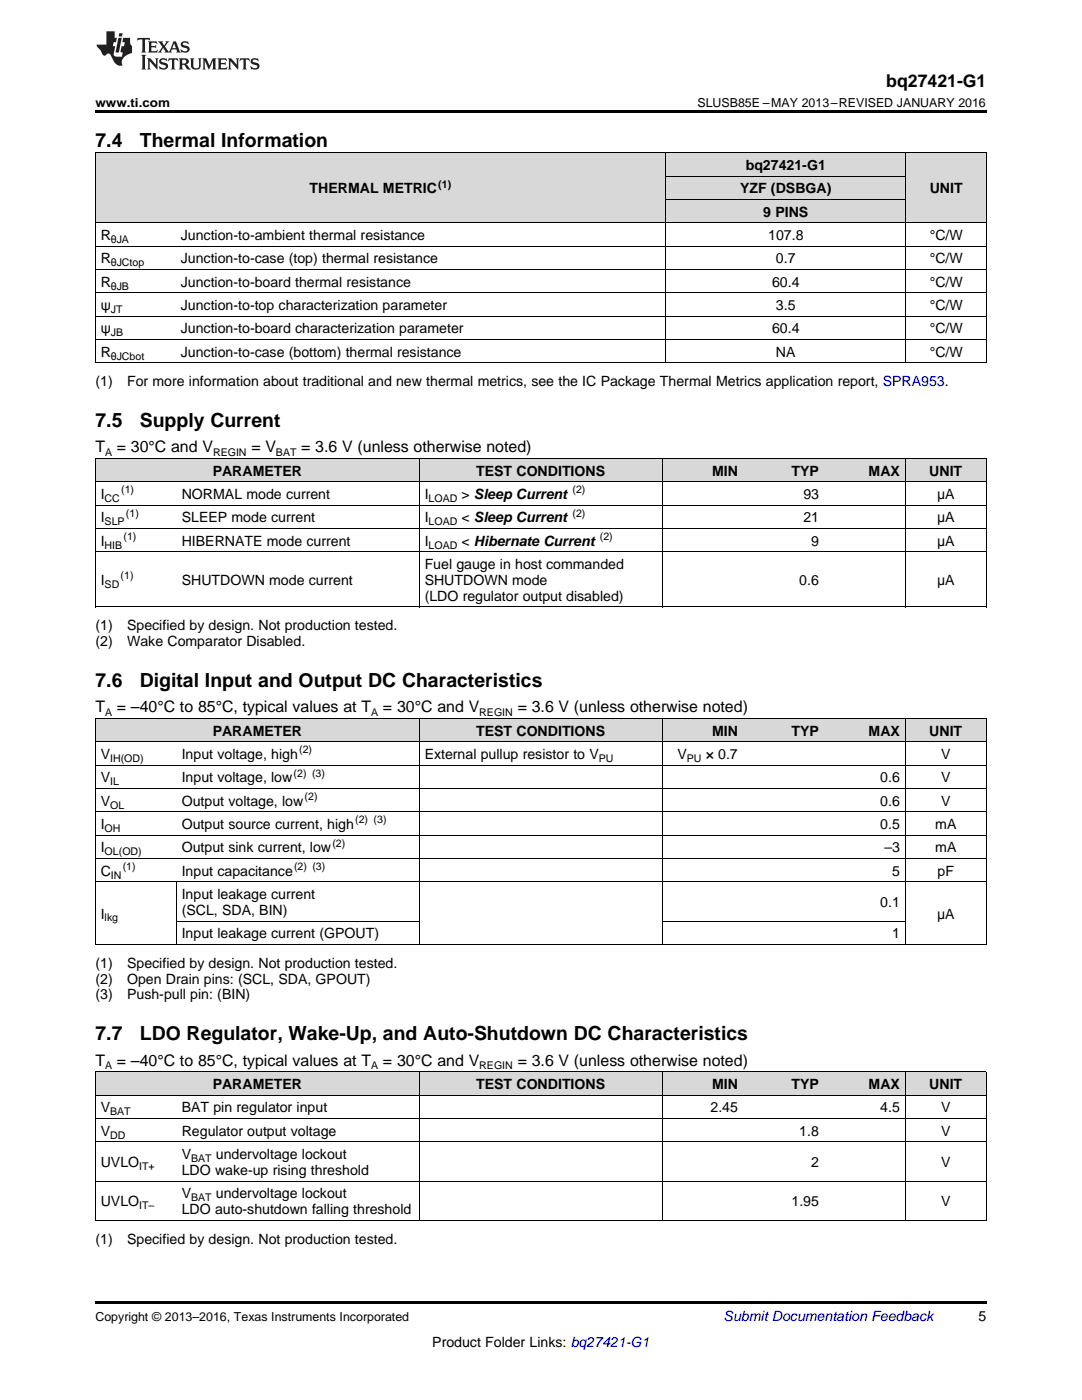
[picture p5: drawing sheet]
<svg xmlns="http://www.w3.org/2000/svg" width="216mm" height="279mm" viewBox="0 0 216 279" stroke-linecap="round" stroke-linejoin="round" font-family="sans-serif">
<defs><g id="words">
<g font-size="3.9">
<text x="19" y="29.3">7.4</text>
<text x="27.9" y="29.3">Thermal Information</text>
<text x="19" y="85.1">7.5</text>
<text x="27.9" y="85.1">Supply Current</text>
<text x="19" y="137">7.6</text>
<text x="27.9" y="137">Digital Input and Output DC Characteristics</text>
<text x="19" y="207.5">7.7</text>
<text x="27.9" y="207.5">LDO Regulator, Wake-Up, and Auto-Shutdown DC Characteristics</text>
</g>
<text font-size="3.5" x="176.8" y="17.3">bq27421-G1</text>
<g font-size="3.2">
<text x="19" y="90.3">T</text>
<text x="23.3" y="90.3">= 30°C and V</text>
<text x="50.2" y="90.3">= V</text>
<text x="60.1" y="90.3">= 3.6 V (unless otherwise noted)</text>
<text x="19" y="142.2">T</text>
<text x="23.3" y="142.2">= –40°C to 85°C, typical values at T</text>
<text x="76.4" y="142.2">= 30°C and V</text>
<text x="103.3" y="142.2">= 3.6 V (unless otherwise noted)(Force Note1)</text>
<text x="19" y="212.7">T</text>
<text x="23.3" y="212.7">= –40°C to 85°C, typical values at T</text>
<text x="76.4" y="212.7">= 30°C and V</text>
<text x="103.3" y="212.7">= 3.6 V (unless otherwise noted)(Force Note1)</text>
</g>
<g font-size="2.8">
<text x="148.8" y="33.9">bq27421-G1</text>
<text x="61.8" y="38.6">THERMAL METRIC</text>
<text x="147.7" y="38.6">YZF (DSBGA)</text>
<text x="185.5" y="38.6">UNIT</text>
<text x="20.1" y="47.9">R</text>
<text x="36.1" y="47.9">Junction-to-ambient thermal resistance</text>
<text x="152.3" y="43.3">9 PINS</text>
<text x="153.3" y="47.9">107.8</text>
<text x="185.5" y="47.9">°C/W</text>
<text x="20.1" y="52.6">R</text>
<text x="36.1" y="52.6">Junction-to-case (top) thermal resistance</text>
<text x="154.8" y="52.6">0.7</text>
<text x="185.5" y="52.6">°C/W</text>
<text x="20.1" y="57.2">R</text>
<text x="36.1" y="57.2">Junction-to-board thermal resistance</text>
<text x="154.1" y="57.2">60.4</text>
<text x="185.5" y="57.2">°C/W</text>
<text x="20.1" y="61.9">ψ</text>
<text x="36.1" y="61.9">Junction-to-top characterization parameter</text>
<text x="154.8" y="61.9">3.5</text>
<text x="185.5" y="61.9">°C/W</text>
<text x="20.1" y="66.5">ψ</text>
<text x="20.1" y="71.2">R</text>
<text x="36.1" y="66.5">Junction-to-board characterization parameter</text>
<text x="36.1" y="71.2">Junction-to-case (bottom) thermal resistance</text>
<text x="154.1" y="66.5">60.4</text>
<text x="154.8" y="71.2">NA</text>
<text x="185.5" y="66.5">°C/W</text>
<text x="185.5" y="71.2">°C/W</text>
<text x="19" y="77">(1)</text>
<text x="25.4" y="77">For more information about traditional and new thermal metrics, see the IC Package Thermal Metrics application report, SPRA953.</text>
<text x="42.4" y="94.9">PARAMETER</text>
<text x="95" y="94.9">TEST CONDITIONS</text>
<text x="142.1" y="94.9">MIN</text>
<text x="157.9" y="94.9">TYP</text>
<text x="173.3" y="94.9">MAX</text>
<text x="185.4" y="94.9">UNIT</text>
<text x="20.1" y="99.6">I</text>
<text x="36.3" y="99.6">NORMAL mode current</text>
<text x="84.7" y="99.6">I</text>
<text x="92.1" y="99.6">&gt; Sleep Current</text>
<text x="160.3" y="99.6">93</text>
<text x="187" y="99.6">μA</text>
<text x="20.1" y="104.2">I</text>
<text x="36.3" y="104.2">SLEEP mode current</text>
<text x="84.7" y="104.2">I</text>
<text x="92.1" y="104.2">&lt; Sleep Current</text>
<text x="160.3" y="104.2">21</text>
<text x="187" y="104.2">μA</text>
<text x="20.1" y="108.9">I</text>
<text x="36.3" y="108.9">HIBERNATE mode current</text>
<text x="84.7" y="108.9">I</text>
<text x="84.7" y="113.6">Fuel gauge in host commanded</text>
<text x="92.1" y="108.9">&lt; Hibernate Current</text>
<text x="161.9" y="108.9">9</text>
<text x="187" y="108.9">μA</text>
<text x="20.1" y="116.7">I</text>
<text x="36.3" y="116.7">SHUTDOWN mode current</text>
<text x="84.7" y="116.7">SHUTDOWN mode</text>
<text x="84.7" y="119.9">(LDO regulator output disabled)</text>
<text x="159.5" y="116.7">0.6</text>
<text x="187" y="116.7">μA</text>
<text x="19" y="125.8">(1)</text>
<text x="25.4" y="125.8">Specified by design. Not production tested.</text>
<text x="19" y="128.9">(2)</text>
<text x="25.4" y="128.9">Wake Comparator Disabled.</text>
<text x="42.4" y="146.8">PARAMETER</text>
<text x="95" y="146.8">TEST CONDITIONS</text>
<text x="142.1" y="146.8">MIN</text>
<text x="157.9" y="146.8">TYP</text>
<text x="173.3" y="146.8">MAX</text>
<text x="185.4" y="146.8">UNIT</text>
<text x="20.1" y="151.5">V</text>
<text x="36.3" y="151.5">Input voltage, high</text>
<text x="84.7" y="151.5">External pullup resistor to V</text>
<text x="135.2" y="151.5">V</text>
<text x="140.8" y="151.5">× 0.7</text>
<text x="187.8" y="151.5">V</text>
<text x="20.1" y="156.1">V</text>
<text x="20.1" y="160.8">V</text>
<text x="36.3" y="156.1">Input voltage, low</text>
<text x="36.3" y="160.8">Output voltage, low</text>
<text x="175.6" y="156.1">0.6</text>
<text x="175.6" y="160.8">0.6</text>
<text x="187.8" y="156.1">V</text>
<text x="187.8" y="160.8">V</text>
<text x="20.1" y="165.5">I</text>
<text x="36.3" y="165.5">Output source current, high</text>
<text x="175.6" y="165.5">0.5</text>
<text x="186.6" y="165.5">mA</text>
<text x="20.1" y="170.1">I</text>
<text x="36.3" y="170.1">Output sink current, low</text>
<text x="176.5" y="170.1">–3</text>
<text x="186.6" y="170.1">mA</text>
<text x="20.1" y="174.8">C</text>
<text x="36.3" y="174.8">Input capacitance</text>
<text x="36.3" y="179.4">Input leakage current</text>
<text x="178" y="174.8">5</text>
<text x="187.1" y="174.8">pF</text>
<text x="20.1" y="183.3">I</text>
<text x="36.3" y="182.6">(SCL, SDA, BIN)</text>
<text x="175.6" y="181">0.1</text>
<text x="187" y="183.3">μA</text>
<text x="36.3" y="187.3">Input leakage current (GPOUT)</text>
<text x="178" y="187.3">1</text>
<text x="19" y="193.1">(1)</text>
<text x="19" y="196.3">(2)</text>
<text x="25.4" y="193.1">Specified by design. Not production tested.</text>
<text x="25.4" y="196.3">Open Drain pins: (SCL, SDA, GPOUT)</text>
<text x="19" y="199.5">(3)</text>
<text x="25.4" y="199.5">Push-pull pin: (BIN)</text>
<text x="42.4" y="217.3">PARAMETER</text>
<text x="95" y="217.3">TEST CONDITIONS</text>
<text x="142.1" y="217.3">MIN</text>
<text x="157.9" y="217.3">TYP</text>
<text x="173.3" y="217.3">MAX</text>
<text x="185.4" y="217.3">UNIT</text>
<text x="20.1" y="222">V</text>
<text x="20.1" y="226.7">V</text>
<text x="36.3" y="222">BAT pin regulator input</text>
<text x="36.3" y="226.7">Regulator output voltage</text>
<text x="141.8" y="222">2.45</text>
<text x="159.5" y="226.7">1.8</text>
<text x="175.6" y="222">4.5</text>
<text x="187.8" y="222">V</text>
<text x="187.8" y="226.7">V</text>
<text x="20.1" y="232.9">UVLO</text>
<text x="36.3" y="231.3">V</text>
<text x="43.1" y="231.3">undervoltage lockout</text>
<text x="161.9" y="232.9">2</text>
<text x="187.8" y="232.9">V</text>
<text x="36.3" y="234.5">LDO wake-up rising threshold</text>
<text x="36.3" y="239.1">V</text>
<text x="43.1" y="239.1">undervoltage lockout</text>
<text x="20.1" y="240.7">UVLO</text>
<text x="36.3" y="242.3">LDO auto-shutdown falling threshold</text>
<text x="157.9" y="240.7">1.95</text>
<text x="187.8" y="240.7">V</text>
<text x="19" y="248.2">(1)</text>
<text x="25.4" y="248.2">Specified by design. Not production tested.</text>
<text x="195.3" y="263.6">5</text>
<text x="86.3" y="268.9">Product Folder Links: bq27421-G1</text>
</g>
<text font-size="2.8" fill="#0000c8" x="144.4" y="263.6">Submit Documentation Feedback</text>
<g font-size="2.5">
<text x="19" y="21.4">www.ti.com</text>
<text x="139.2" y="21.4">SLUSB85E –MAY 2013–REVISED JANUARY 2016</text>
<text x="19" y="263.6">Copyright © 2013–2016, Texas Instruments Incorporated</text>
</g>
<g font-size="2.1">
<text x="87.5" y="37.5">(1)</text>
<text x="22.1" y="48.5">θJA</text>
<text x="22.1" y="53.1">θJCtop</text>
<text x="22.1" y="57.8">θJB</text>
<text x="22.1" y="62.4">JT</text>
<text x="22.1" y="67.1">JB</text>
<text x="22.1" y="71.8">θJCbot</text>
<text x="21" y="90.9">A</text>
<text x="42.5" y="90.9">REGIN</text>
<text x="55.1" y="90.9">BAT</text>
<text x="20.9" y="100.2">CC</text>
<text x="24.2" y="98.5">(1)</text>
<text x="85.5" y="100.2">LOAD</text>
<text x="114.2" y="98.5">(2)</text>
<text x="20.9" y="104.8">SLP</text>
<text x="24.7" y="107.8">(1)</text>
<text x="25.1" y="103.1">(1)</text>
<text x="85.5" y="104.8">LOAD</text>
<text x="114.2" y="103.1">(2)</text>
<text x="119.7" y="107.8">(2)</text>
<text x="20.9" y="109.5">HIB</text>
<text x="85.5" y="109.5">LOAD</text>
<text x="20.9" y="117.3">SD</text>
<text x="24.1" y="115.6">(1)</text>
<text x="21" y="142.8">A</text>
<text x="74.1" y="142.8">A</text>
<text x="95.6" y="142.8">REGIN</text>
<text x="22" y="152">IH(OD)</text>
<text x="58.6" y="155">(2) (3)</text>
<text x="59.7" y="150.4">(2)</text>
<text x="119.5" y="152">PU</text>
<text x="137.1" y="152">PU</text>
<text x="22" y="156.7">IL</text>
<text x="22" y="161.4">OL</text>
<text x="60.8" y="159.7">(2)</text>
<text x="20.9" y="166">OH</text>
<text x="70.9" y="164.3">(2) (3)</text>
<text x="20.9" y="170.7">OL(OD)</text>
<text x="24.5" y="173.6">(1)</text>
<text x="58.7" y="173.6">(2) (3)</text>
<text x="66.3" y="169">(2)</text>
<text x="22.1" y="175.3">IN</text>
<text x="20.9" y="183.9">lkg</text>
<text x="21" y="213.3">A</text>
<text x="74.1" y="213.3">A</text>
<text x="95.6" y="213.3">REGIN</text>
<text x="22" y="222.6">BAT</text>
<text x="22" y="227.2">DD</text>
<text x="27.8" y="233.5">IT+</text>
<text x="38.1" y="231.9">BAT</text>
<text x="38.1" y="239.7">BAT</text>
<text x="27.8" y="241.3">IT–</text>
</g>
</g></defs>
<g fill="#d8d8d8">
<path d="M19 214h16.2v4.6h-16.2z"/>
<path d="M35.2 214h48.5v4.6h-48.5z"/>
<path d="M83.7 214h48.5v4.6h-48.5z"/>
<path d="M132.2 214h16.1v4.6h-16.1z"/>
<path d="M148.3 214h16.2v4.6h-16.2z"/>
<path d="M164.5 214h16.2v4.6h-16.2z"/>
<path d="M180.7 214h16.1v4.6h-16.1z"/>
<path d="M19 143.4h16.2v4.7h-16.2z"/>
<path d="M35.2 143.4h48.5v4.7h-48.5z"/>
<path d="M83.7 143.4h48.5v4.7h-48.5z"/>
<path d="M132.2 143.4h16.1v4.7h-16.1z"/>
<path d="M148.3 143.4h16.2v4.7h-16.2z"/>
<path d="M164.5 143.4h16.2v4.7h-16.2z"/>
<path d="M180.7 143.4h16.1v4.7h-16.1z"/>
<path d="M19 91.5h16.2v4.7h-16.2z"/>
<path d="M35.2 91.5h48.5v4.7h-48.5z"/>
<path d="M83.7 91.5h48.5v4.7h-48.5z"/>
<path d="M132.2 91.5h16.1v4.7h-16.1z"/>
<path d="M148.3 91.5h16.2v4.7h-16.2z"/>
<path d="M164.5 91.5h16.2v4.7h-16.2z"/>
<path d="M180.7 91.5h16.1v4.7h-16.1z"/>
<path d="M19 30.6h16v13.9h-16z"/>
<path d="M35 30.6h97.8v13.9h-97.8z"/>
<path d="M132.8 39.9h48v4.6h-48z"/>
<path d="M180.8 30.6h16v13.9h-16z"/>
<path d="M132.8 35.2h48v4.7h-48z"/>
<path d="M132.8 30.6h48v4.6h-48z"/>
</g>
<g fill="#000">
<path d="M19 22h177.8v.5h-177.8zM19 72.4l.2 .1zM132.7 72.4l.1 .1zM180.7 72.4l.1 .1zM196.7 72.4l.1 .1zM19 121.1l.2 .1zM83.6 121.1l.1 .1zM132.1 121.1l.1 .1zM180.6 121.1l.1 .1zM196.7 121.1l.1 .1zM19 188.5h.2zM83.6 188.5h.1z"/>
<path d="M132.1 188.5h.1zM148.2 188.5h.1zM164.4 188.5h.1zM180.6 188.5h.1zM196.7 188.5h.1zM19 243.6h.2zM83.6 243.6h.1zM180.6 243.6h.1zM196.7 243.6h.1zM19 259.7h177.8v.5h-177.8z"/>
</g>
<g fill="none" stroke="#000" stroke-width=".2">
<path d="M19 30.5h177.8M19.1 30.5v42M132.8 30.5v42M132.8 39.8h48M132.8 35.2h48M180.8 30.5v42M196.8 30.5v42M19 58.4h177.8M19 53.8h177.8M19 49.1h177.8M19 44.5h177.8M19 72.4h177.8"/>
<path d="M19 67.8h177.8M19 63.1h177.8M19 96.1h177.8M19 91.5h177.8M19.1 91.5v29.7M83.6 91.5v29.7M132.1 91.5v29.7M180.6 91.5v29.7M196.8 91.5v29.7M19 110.1h177.8M19 105.5h177.8M19 100.8h177.8"/>
<path d="M19 121.1h177.8M19 157.4h177.8M19 152.7h177.8M19 148h177.8M19 143.4h177.8M19.1 143.4v45.1M83.6 143.4v45.1M132.1 143.4v45.1M180.6 143.4v45.1M196.8 143.4v45.1M19 176h177.8M19 171.3h177.8"/>
<path d="M19 166.7h177.8M19 162h177.8M35.2 176v12.5M19 188.5h177.8M35.2 183.8h48.5M132.2 183.8h48.5M19 218.6h177.8M19 213.9h177.8M19.1 213.9v29.7M83.6 213.9v29.7M132.1 213.9v29.7M180.6 213.9v29.7"/>
<path d="M196.8 213.9v29.7M19 235.7h177.8M19 227.9h177.8M19 223.2h177.8M19 243.5h177.8"/>
</g>
<g fill="#231f20">
<path d="M27.5 7.6l-.1 .5 .4-.2h.6v.1v2.1l-.2 .4h1l-.3-.4v-2.1l.1-.1h.5l.5 .2-.2-.5zM29.5 8.3l.2 .3v1.5l-.2 .4h1.8l.2-.6a1.04 1.04 0 0 1-1.3 .2v-.7h.6l.3 .2v-.6l-.3 .2h-.6v-.6l.8-.1 .4 .3-.2-.5zM31.5 8.3l.9 1.1-.9 1.1h.8l-.2-.2 .5-.7 .4 .7-.2 .2h1.5l-.1-.2 .1-.4h.9l.1 .4-.2 .2h1l-.3-.3-.7-1.9h-.5l-.9 2-.8-1 .9-1h-.8l.1 .3-.3 .5-.4-.6 .2-.2zM34.7 8.6l.4 1h-.7zM36.3 8.4a.63 .63 0 0 0-.2 .7 .63 .63 0 0 0 .6 .4l.6 .2 .1 .2a.75 .75 0 0 1-.7 .4 .75 .75 0 0 1-.6-.5l.1 .7 .1-.1a1.11 1.11 0 0 0 1.5-.6 1.13 1.13 0 0 0-1.2-.8l-.1-.4a1.04 1.04 0 0 1 1.2 .2l-.2-.5-.1 .1-.5-.2zM28.2 10.9l.2 .4v2.2l-.2 .4h1l-.3-.4v-2.2l.3-.4zM29.3 11.6l.3 .4v1.5l-.3 .4h.8l-.2-.4v-1.3l1.5 1.7v-1.9l.2-.4h-.7l.2 .4v.9l-1.1-1.3zM32 11.8a.62 .62 0 0 0-.2 .7 .62 .62 0 0 0 .6 .4l.6 .1 .1 .3a.76 .76 0 0 1-.7 .3 .76 .76 0 0 1-.6-.4l.1 .7 .1-.1a1.11 1.11 0 0 0 1.5-.6 1.13 1.13 0 0 0-1.2-.8l-.1-.4a1.04 1.04 0 0 1 1.2 .2l-.2-.6-.1 .1-.5-.1zM33.7 11.6l-.2 .6a.61 .61 0 0 1 .8-.3v1.6l-.2 .4h.9l-.2-.4v-1.6a.63 .63 0 0 1 .8 .3l-.2-.6zM35.6 11.6l.3 .4v1.5l-.3 .4h1l-.2-.2v-.8l.5 .2a.76 .76 0 0 0 1.2 .7l-1-1a.58 .58 0 0 0 .6-.5 .58 .58 0 0 0-.5-.6zM36.4 11.9h.1a.45 .45 0 0 1 .5 .1 .45 .45 0 0 1 .1 .5l-.7 .2zM37.9 11.6l.2 .2a2.17 2.17 0 0 0 .3 1.9 .99 .99 0 0 0 1.6-.6v-1.1l.2-.4h-.7l.2 .2a1.92 1.92 0 0 1-.2 1.8 .6 .6 0 0 1-.9-.5v-1.1l.2-.4zM40.4 11.6l.2 .4v1.5l-.2 .4h.7l-.2-.4v-1.4l.8 1.8 .8-1.8v1.4l-.2 .4h.9l-.2-.4v-1.5l.2-.4h-.8l-.6 1.5-.6-1.5zM43.4 11.6l.2 .4v1.5l-.2 .4h1.8l.2-.6a1.04 1.04 0 0 1-1.3 .1v-.6h.5l.4 .2v-.6l-.4 .2h-.5v-.7h.8l.3 .3-.1-.6zM45.5 11.6l.2 .4v1.5l-.2 .4h.7l-.2-.4v-1.3l1.5 1.7v-1.9l.2-.4h-.7l.2 .4v.9l-1.1-1.3zM47.9 11.6l-.1 .6a.61 .61 0 0 1 .8-.3v1.6l-.3 .4h1l-.3-.4 .1-1.6a.63 .63 0 0 1 .7 .3l-.1-.6zM50.2 11.8a.62 .62 0 0 0-.2 .7 .62 .62 0 0 0 .6 .4l.6 .1 .2 .3a.76 .76 0 0 1-.8 .3 .76 .76 0 0 1-.6-.4l.1 .7 .2-.1a1.11 1.11 0 0 0 1.5-.6 1.13 1.13 0 0 0-1.3-.8l-.1-.4a1.04 1.04 0 0 1 1.2 .2l-.1-.6-.2 .1-.5-.1z"/>
<path d="M21.2 6.3v2.6h-1.9l.1 .4 .7 .9a.91 .91 0 0 0 1 .8 .56 .56 0 0 1 .5-.3 .56 .56 0 0 1 .5 .3l.4 .8a1.53 1.53 0 0 0 1.9 1.2 1.54 1.54 0 0 1 1-2.1l.9-.3v-1.4a1.52 1.52 0 0 1-.3-1.6h-1.4l-.2 .8h.5l-.2 .8h-.4l-.2 1v.2l.4 .1-.2 .8a1.93 1.93 0 0 1-1.6-.3l.3-1.8h-.5l.2-.8h.4l.2-.8h-.4v-1.3zM23.6 7.6l-.6 2.9h.7l.6-2.9zM23.8 6.6l-.1 .7h.6l.2-.7z"/>
</g>
<use href="#words"/>
</svg>
